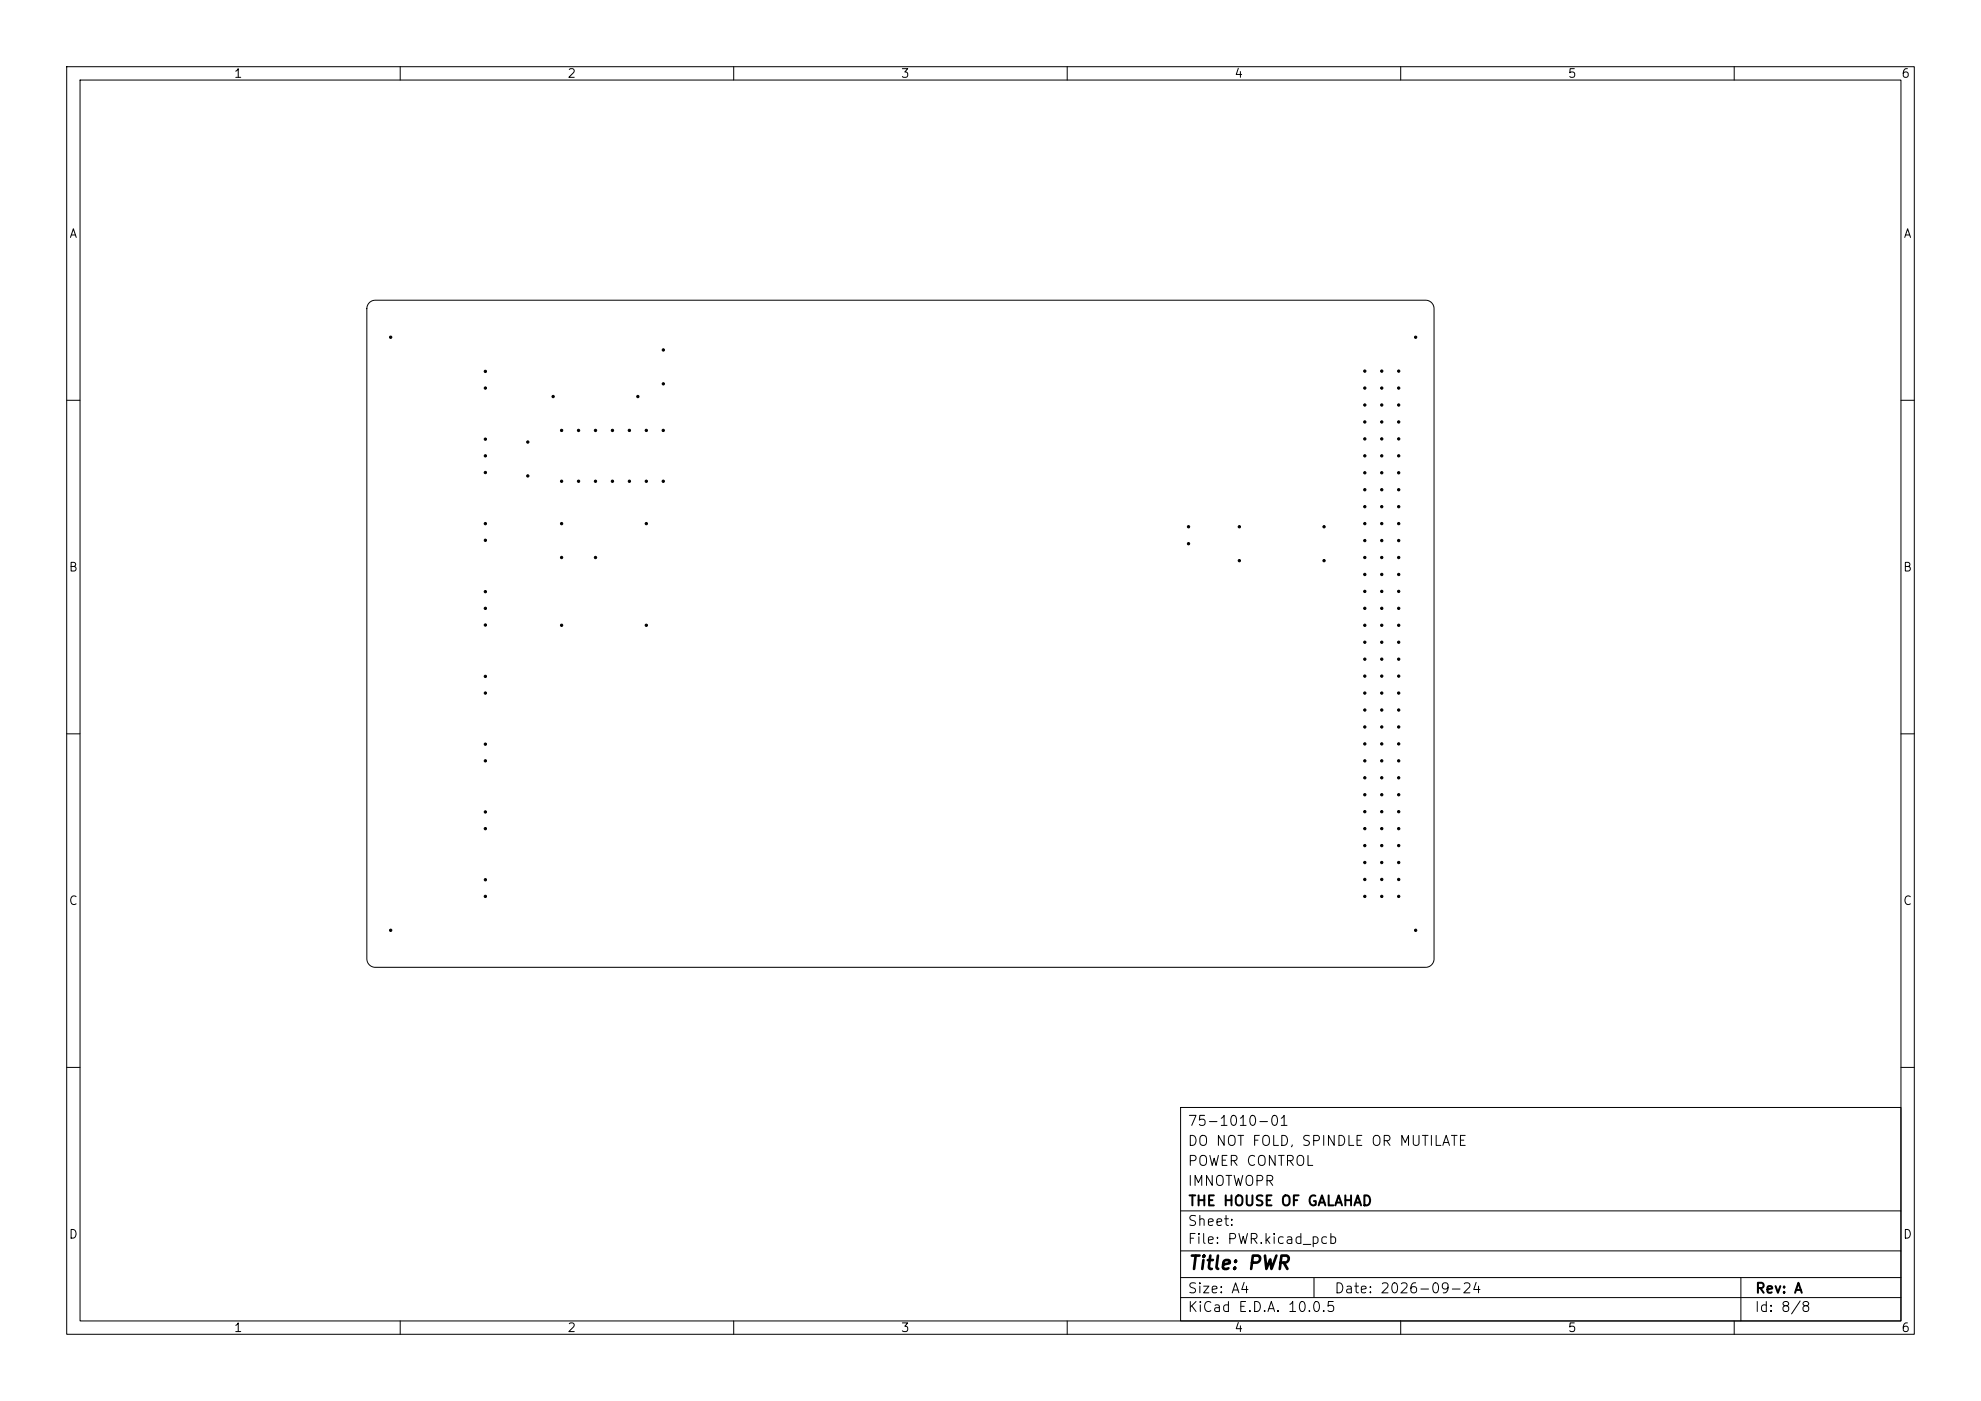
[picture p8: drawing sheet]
<svg xmlns="http://www.w3.org/2000/svg" width="297mm" height="210mm" viewBox="0 0 297 210" stroke-linecap="round" stroke-linejoin="round" font-family="sans-serif">
<defs><g id="words">
<text font-size="2" x="178" y="190.8">Title: PWR</text>
<g font-size="1.5">
<text x="178" y="172.1">DO NOT FOLD, SPINDLE OR MUTILATE</text>
<text x="178" y="169.1">75-1010-01</text>
<text x="178" y="178.1">IMNOTWOPR</text>
<text x="178" y="175.1">POWER CONTROL</text>
<text x="178" y="184.1">Sheet:</text>
<text x="178" y="181.1">THE HOUSE OF GALAHAD</text>
<text x="178" y="186.8">File: PWR.kicad_pcb</text>
<text x="178" y="197">KiCad E.D.A. 10.0.5</text>
<text x="178" y="194.2">Size: A4</text>
<text x="200" y="194.2">Date: 2026-09-24</text>
<text x="263" y="197">Id: 8/8</text>
<text x="263" y="194.2">Rev: A</text>
</g>
<g font-size="1.3">
<text x="35" y="12">1</text>
<text x="85" y="12">2</text>
<text x="135" y="12">3</text>
<text x="185" y="12">4</text>
<text x="235" y="12">5</text>
<text x="285" y="12">6</text>
<text x="10.3" y="36">A</text>
<text x="285.3" y="36">A</text>
<text x="10.2" y="86">B</text>
<text x="285.2" y="86">B</text>
<text x="10.2" y="136">C</text>
<text x="285.2" y="136">C</text>
<text x="10.2" y="186">D</text>
<text x="285.2" y="186">D</text>
<text x="35" y="200">1</text>
<text x="85" y="200">2</text>
<text x="135" y="200">3</text>
<text x="185" y="200">4</text>
<text x="235" y="200">5</text>
<text x="285" y="200">6</text>
</g>
</g></defs>
<g fill="none" stroke="#000" stroke-width=".15">
<path d="M10 10h277v190h-277zM12 12h273v186h-273zM60 10v2M110 10v2M160 10v2M210 10v2M260 10v2M55.4 45.4l.3-.3 .6-.1h157.4a1.27 1.27 0 0 1 1.3 1.3v97.4a1.27 1.27 0 0 1-1.3 1.3h-157.4a1.27 1.27 0 0 1-1.3-1.3v-97.4l.1-.6zM10 60h2M285 60h2M10 110h2M285 110h2"/>
<path d="M10 160h2M177 166h108v32h-108zM285 160h2M60 198v2M110 198v2M160 198v2M177 194.5h108M177 191.5h108M177 187.5h108M177 181.5h108M197 191.5v3M210 198v2"/>
<path d="M260 198v2M261 191.5v6.5"/>
</g>
<g fill="#000" stroke="#000" stroke-width=".15">
<circle cx="58.6" cy="50.6" r=".17"/>
<circle cx="72.8" cy="55.7" r=".17"/>
<circle cx="72.8" cy="58.2" r=".17"/>
<circle cx="82.9" cy="59.4" r=".17"/>
<circle cx="95.6" cy="59.4" r=".17"/>
<circle cx="99.4" cy="52.5" r=".18"/>
<circle cx="99.4" cy="57.5" r=".18"/>
<circle cx="204.6" cy="58.2" r=".17"/>
<circle cx="204.6" cy="55.6" r=".17"/>
<circle cx="207.2" cy="55.6" r=".17"/>
<circle cx="207.2" cy="58.2" r=".17"/>
<circle cx="209.7" cy="55.6" r=".17"/>
<circle cx="209.7" cy="58.2" r=".17"/>
<circle cx="212.2" cy="50.6" r=".17"/>
<circle cx="72.8" cy="65.8" r=".17"/>
<circle cx="72.8" cy="78.5" r=".17"/>
<circle cx="72.8" cy="70.8" r=".17"/>
<circle cx="72.8" cy="68.3" r=".17"/>
<circle cx="79.1" cy="71.3" r=".18"/>
<circle cx="79.1" cy="66.3" r=".18"/>
<circle cx="84.2" cy="72.1" r=".17"/>
<circle cx="84.2" cy="64.5" r=".17"/>
<circle cx="84.2" cy="78.5" r=".17"/>
<circle cx="86.7" cy="72.1" r=".17"/>
<circle cx="86.7" cy="64.5" r=".17"/>
<circle cx="89.3" cy="64.5" r=".17"/>
<circle cx="89.3" cy="72.1" r=".17"/>
<circle cx="91.8" cy="72.1" r=".17"/>
<circle cx="91.8" cy="64.5" r=".17"/>
<circle cx="94.4" cy="72.1" r=".17"/>
<circle cx="94.4" cy="64.5" r=".17"/>
<circle cx="96.9" cy="64.5" r=".17"/>
<circle cx="96.9" cy="78.5" r=".17"/>
<circle cx="96.9" cy="72.1" r=".17"/>
<circle cx="99.4" cy="72.1" r=".17"/>
<circle cx="99.4" cy="64.5" r=".17"/>
<circle cx="178.2" cy="79" r=".18"/>
<circle cx="185.8" cy="79" r=".18"/>
<circle cx="198.5" cy="79" r=".18"/>
<circle cx="204.6" cy="63.3" r=".17"/>
<circle cx="204.6" cy="78.5" r=".17"/>
<circle cx="204.6" cy="68.3" r=".17"/>
<circle cx="204.6" cy="60.7" r=".17"/>
<circle cx="204.6" cy="65.8" r=".17"/>
<circle cx="204.6" cy="73.4" r=".17"/>
<circle cx="204.6" cy="76" r=".17"/>
<circle cx="204.6" cy="70.9" r=".17"/>
<circle cx="207.2" cy="76" r=".17"/>
<circle cx="207.2" cy="63.3" r=".17"/>
<circle cx="207.2" cy="60.7" r=".17"/>
<circle cx="207.2" cy="65.8" r=".17"/>
<circle cx="207.2" cy="70.9" r=".17"/>
<circle cx="207.2" cy="78.5" r=".17"/>
<circle cx="207.2" cy="68.3" r=".17"/>
<circle cx="207.2" cy="73.4" r=".17"/>
<circle cx="209.7" cy="63.3" r=".17"/>
<circle cx="209.7" cy="78.5" r=".17"/>
<circle cx="209.7" cy="60.7" r=".17"/>
<circle cx="209.7" cy="76" r=".17"/>
<circle cx="209.7" cy="65.8" r=".17"/>
<circle cx="209.7" cy="73.4" r=".17"/>
<circle cx="209.7" cy="68.3" r=".17"/>
<circle cx="209.7" cy="70.9" r=".17"/>
<circle cx="72.8" cy="88.7" r=".17"/>
<circle cx="72.8" cy="93.7" r=".17"/>
<circle cx="72.8" cy="91.2" r=".17"/>
<circle cx="72.8" cy="81" r=".17"/>
<circle cx="84.2" cy="93.7" r=".17"/>
<circle cx="84.2" cy="83.6" r=".17"/>
<circle cx="89.3" cy="83.6" r=".17"/>
<circle cx="96.9" cy="93.7" r=".17"/>
<circle cx="178.2" cy="81.5" r=".18"/>
<circle cx="185.8" cy="84" r=".18"/>
<circle cx="198.5" cy="84" r=".18"/>
<circle cx="204.6" cy="81" r=".17"/>
<circle cx="204.6" cy="86.1" r=".17"/>
<circle cx="204.6" cy="88.7" r=".17"/>
<circle cx="204.6" cy="91.2" r=".17"/>
<circle cx="204.6" cy="93.7" r=".17"/>
<circle cx="204.6" cy="96.3" r=".17"/>
<circle cx="204.6" cy="98.8" r=".17"/>
<circle cx="204.6" cy="83.6" r=".17"/>
<circle cx="207.2" cy="81" r=".17"/>
<circle cx="207.2" cy="86.1" r=".17"/>
<circle cx="207.2" cy="88.7" r=".17"/>
<circle cx="207.2" cy="98.8" r=".17"/>
<circle cx="207.2" cy="83.6" r=".17"/>
<circle cx="207.2" cy="91.2" r=".17"/>
<circle cx="207.2" cy="93.7" r=".17"/>
<circle cx="207.2" cy="96.3" r=".17"/>
<circle cx="209.7" cy="81" r=".17"/>
<circle cx="209.7" cy="88.7" r=".17"/>
<circle cx="209.7" cy="98.8" r=".17"/>
<circle cx="209.7" cy="83.6" r=".17"/>
<circle cx="209.7" cy="86.1" r=".17"/>
<circle cx="209.7" cy="91.2" r=".17"/>
<circle cx="209.7" cy="93.7" r=".17"/>
<circle cx="209.7" cy="96.3" r=".17"/>
<circle cx="72.8" cy="101.4" r=".17"/>
<circle cx="72.8" cy="103.9" r=".17"/>
<circle cx="72.8" cy="114.1" r=".17"/>
<circle cx="72.8" cy="111.5" r=".17"/>
<circle cx="204.6" cy="106.4" r=".17"/>
<circle cx="204.6" cy="109" r=".17"/>
<circle cx="204.6" cy="101.4" r=".17"/>
<circle cx="204.6" cy="103.9" r=".17"/>
<circle cx="204.6" cy="111.5" r=".17"/>
<circle cx="204.6" cy="116.6" r=".17"/>
<circle cx="204.6" cy="114.1" r=".17"/>
<circle cx="204.6" cy="119.1" r=".17"/>
<circle cx="207.2" cy="109" r=".17"/>
<circle cx="207.2" cy="111.5" r=".17"/>
<circle cx="207.2" cy="119.1" r=".17"/>
<circle cx="207.2" cy="103.9" r=".17"/>
<circle cx="207.2" cy="114.1" r=".17"/>
<circle cx="207.2" cy="106.4" r=".17"/>
<circle cx="207.2" cy="116.6" r=".17"/>
<circle cx="207.2" cy="101.4" r=".17"/>
<circle cx="209.7" cy="109" r=".17"/>
<circle cx="209.7" cy="111.5" r=".17"/>
<circle cx="209.7" cy="116.6" r=".17"/>
<circle cx="209.7" cy="119.1" r=".17"/>
<circle cx="209.7" cy="101.4" r=".17"/>
<circle cx="209.7" cy="106.4" r=".17"/>
<circle cx="209.7" cy="114.1" r=".17"/>
<circle cx="209.7" cy="103.9" r=".17"/>
<circle cx="58.6" cy="139.5" r=".17"/>
<circle cx="72.8" cy="131.9" r=".17"/>
<circle cx="72.8" cy="134.4" r=".17"/>
<circle cx="72.8" cy="121.7" r=".17"/>
<circle cx="72.8" cy="124.2" r=".17"/>
<circle cx="204.6" cy="134.4" r=".17"/>
<circle cx="204.6" cy="131.8" r=".17"/>
<circle cx="204.6" cy="129.3" r=".17"/>
<circle cx="204.6" cy="126.8" r=".17"/>
<circle cx="204.6" cy="121.7" r=".17"/>
<circle cx="204.6" cy="124.2" r=".17"/>
<circle cx="207.2" cy="131.8" r=".17"/>
<circle cx="207.2" cy="134.4" r=".17"/>
<circle cx="207.2" cy="129.3" r=".17"/>
<circle cx="207.2" cy="126.8" r=".17"/>
<circle cx="207.2" cy="124.2" r=".17"/>
<circle cx="207.2" cy="121.7" r=".17"/>
<circle cx="209.7" cy="129.3" r=".17"/>
<circle cx="209.7" cy="131.8" r=".17"/>
<circle cx="209.7" cy="134.4" r=".17"/>
<circle cx="209.7" cy="126.8" r=".17"/>
<circle cx="209.7" cy="121.7" r=".17"/>
<circle cx="209.7" cy="124.2" r=".17"/>
<circle cx="212.2" cy="139.5" r=".17"/>
</g>
<use href="#words"/>
</svg>
